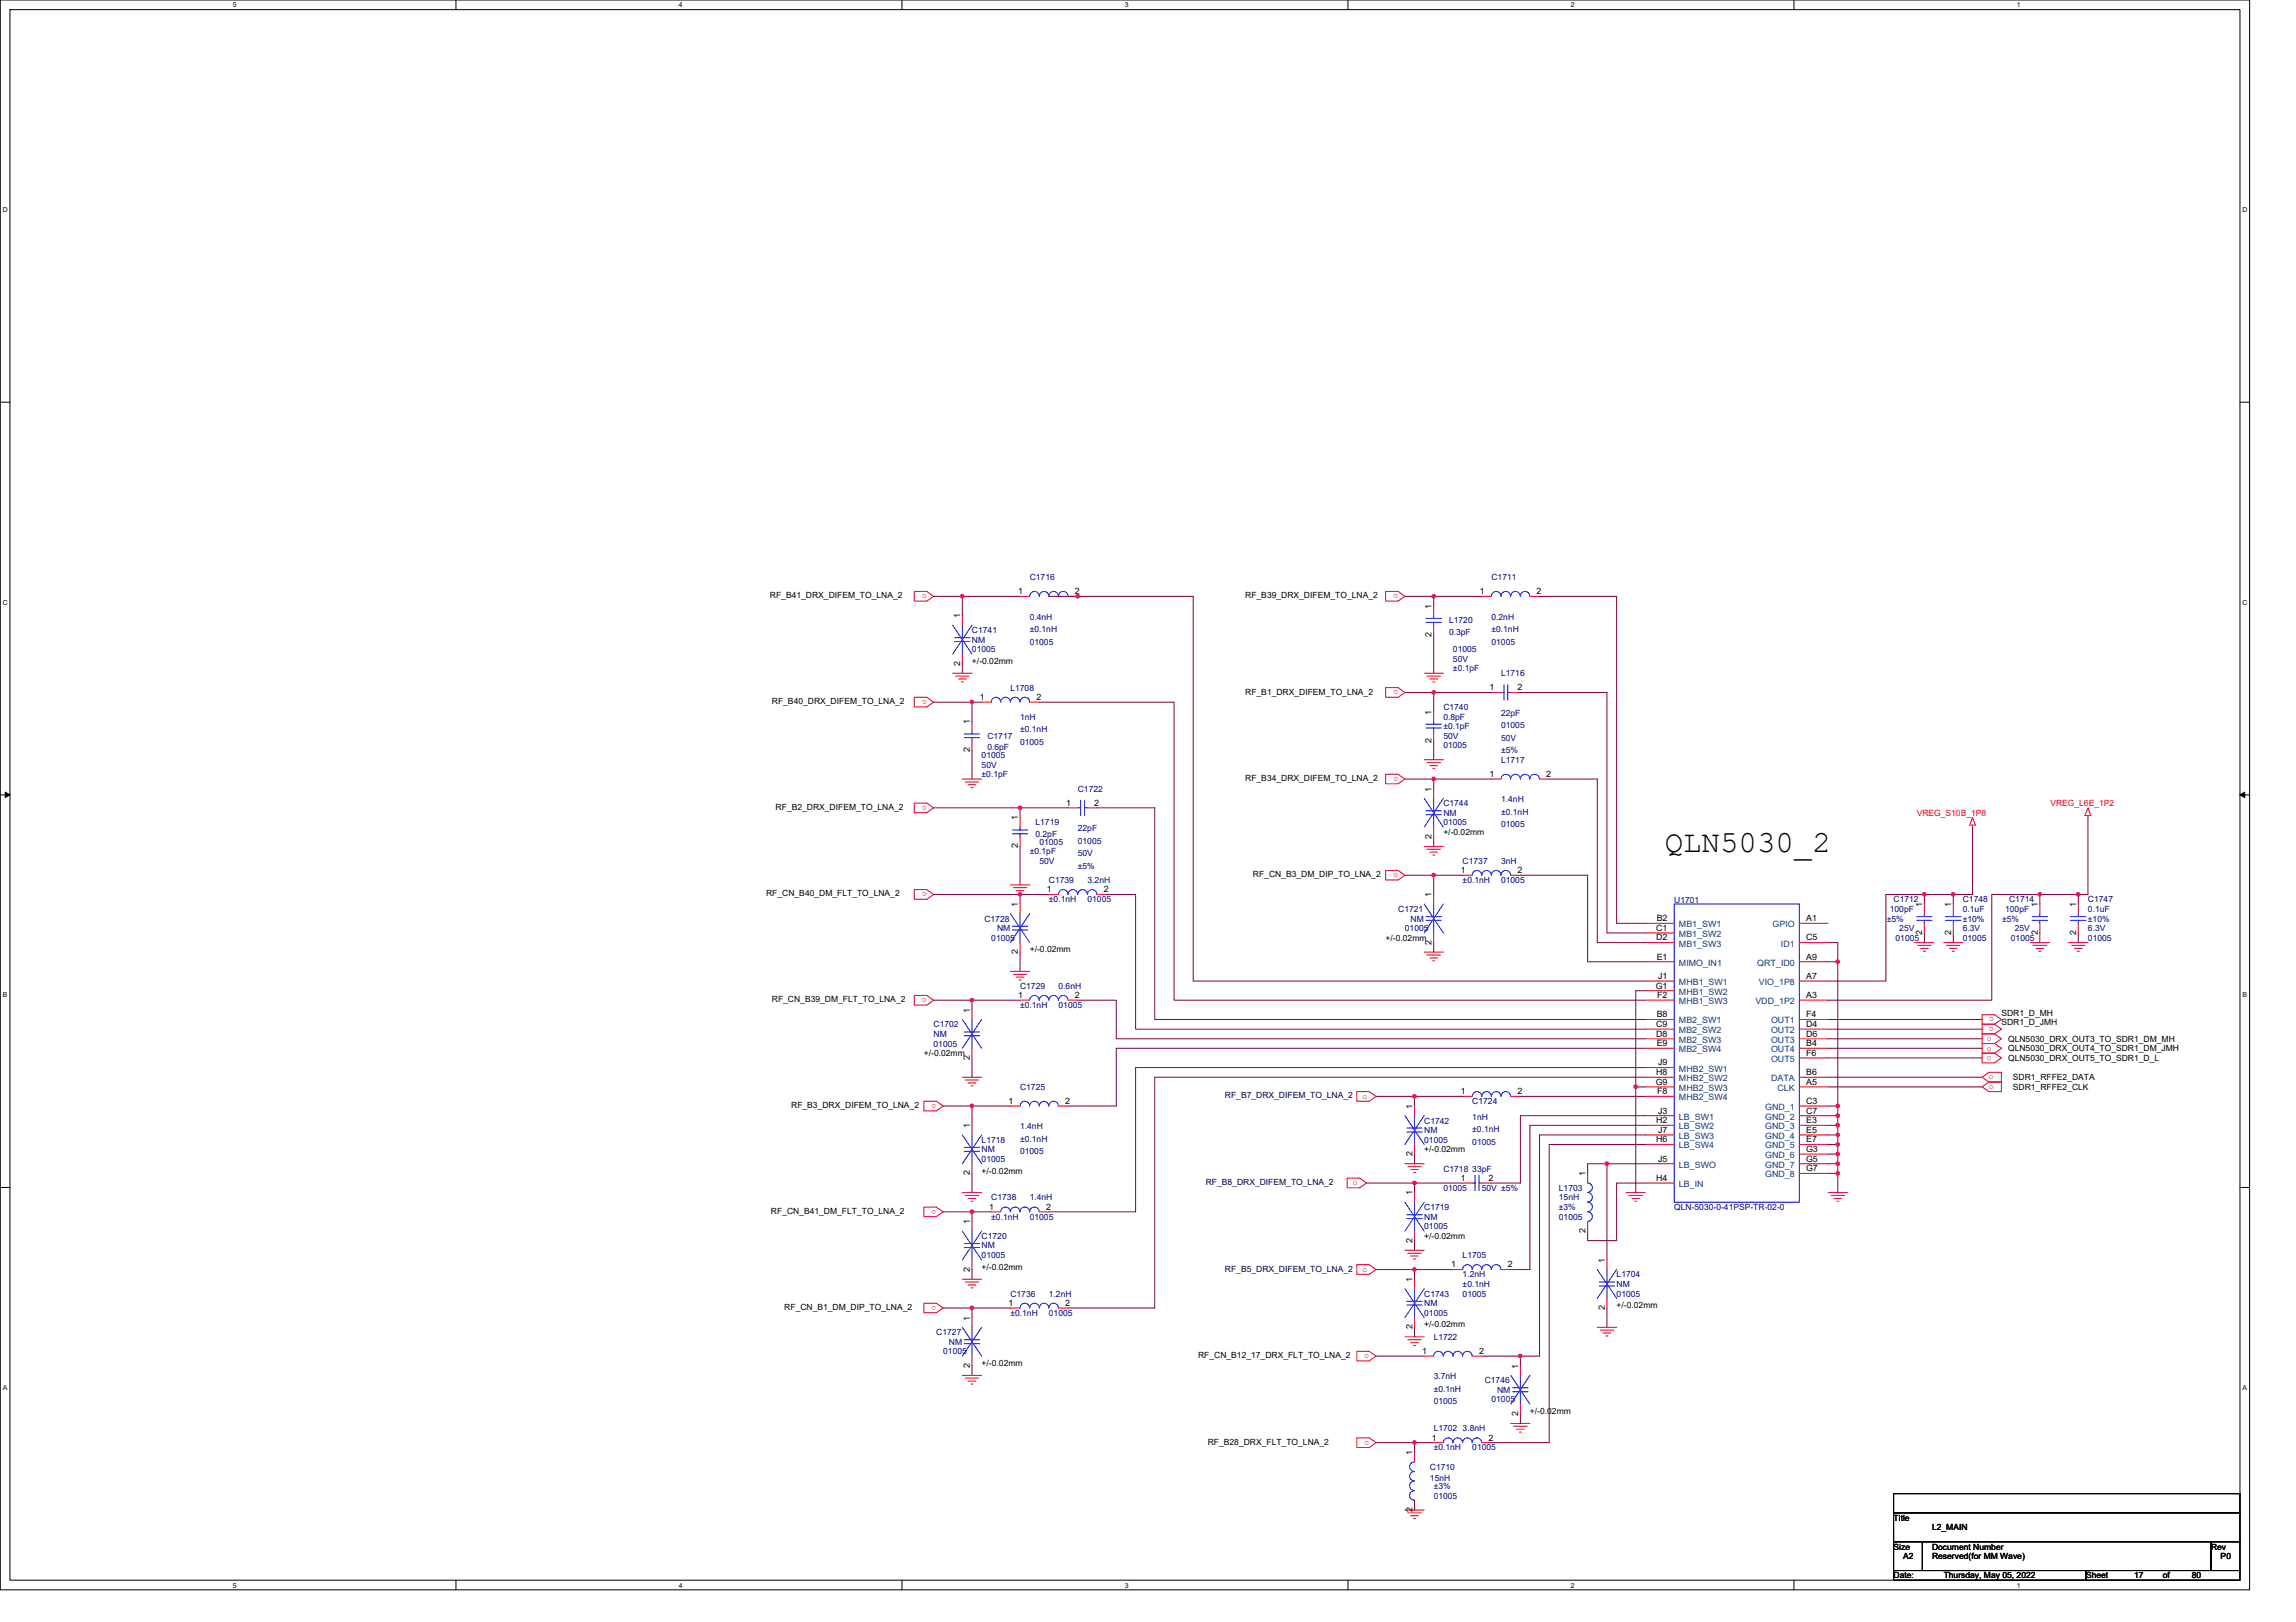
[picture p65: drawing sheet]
<svg xmlns="http://www.w3.org/2000/svg" width="297mm" height="210mm" viewBox="0 0 297 210" stroke-linecap="round" stroke-linejoin="round" font-family="sans-serif">
<defs><g id="words">
<text font-size="4" x="215.4" y="110.2">QLN5030_2</text>
<g font-size="1.1">
<text x="99.6" y="77.4">RF_B41_DRX_DIFEM_TO_LNA_2</text>
<text x="131.7" y="76.9">1</text>
<text x="139.1" y="76.9">2</text>
<text x="161.1" y="77.4">RF_B39_DRX_DIFEM_TO_LNA_2</text>
<text x="191.4" y="76.9">1</text>
<text x="198.8" y="76.9">2</text>
<text x="124.2" y="80" transform="rotate(-90 124.2 80)">1</text>
<text x="185.2" y="82.4" transform="rotate(-90 185.2 82.4)">2</text>
<text x="185.2" y="78.8" transform="rotate(-90 185.2 78.8)">1</text>
<text x="124.2" y="86.1" transform="rotate(-90 124.2 86.1)">2</text>
<text x="125.7" y="85.9">+/-0.02mm</text>
<text x="161.1" y="89.9">RF_B1_DRX_DIFEM_TO_LNA_2</text>
<text x="192.7" y="89.3">1</text>
<text x="196.3" y="89.3">2</text>
<text x="99.9" y="91.1">RF_B40_DRX_DIFEM_TO_LNA_2</text>
<text x="125.5" y="93.7" transform="rotate(-90 125.5 93.7)">1</text>
<text x="126.7" y="90.6">1</text>
<text x="134.1" y="90.6">2</text>
<text x="185.2" y="92.5" transform="rotate(-90 185.2 92.5)">1</text>
<text x="125.5" y="97.3" transform="rotate(-90 125.5 97.3)">2</text>
<text x="161.1" y="101.1">RF_B34_DRX_DIFEM_TO_LNA_2</text>
<text x="185.2" y="96.1" transform="rotate(-90 185.2 96.1)">2</text>
<text x="192.7" y="100.5">1</text>
<text x="200" y="100.5">2</text>
<text x="100.3" y="104.8">RF_B2_DRX_DIFEM_TO_LNA_2</text>
<text x="131.7" y="106.2" transform="rotate(-90 131.7 106.2)">1</text>
<text x="137.9" y="104.3">1</text>
<text x="141.6" y="104.3">2</text>
<text x="185.2" y="102.4" transform="rotate(-90 185.2 102.4)">1</text>
<text x="131.7" y="109.8" transform="rotate(-90 131.7 109.8)">2</text>
<text x="162.1" y="113.5">RF_CN_B3_DM_DIP_TO_LNA_2</text>
<text x="185.2" y="108.5" transform="rotate(-90 185.2 108.5)">2</text>
<text x="186.7" y="108.1">+/-0.02mm</text>
<text x="189" y="113">1</text>
<text x="196.3" y="113">2</text>
<text x="99.1" y="116">RF_CN_B40_DM_FLT_TO_LNA_2</text>
<text x="131.7" y="117.4" transform="rotate(-90 131.7 117.4)">1</text>
<text x="135.4" y="115.5">1</text>
<text x="142.8" y="115.5">2</text>
<text x="185.2" y="116.1" transform="rotate(-90 185.2 116.1)">1</text>
<text x="214.3" y="119.2">B2</text>
<text x="233.7" y="119.2">A1</text>
<text x="248.7" y="117.4" transform="rotate(-90 248.7 117.4)">1</text>
<text x="252.4" y="117.4" transform="rotate(-90 252.4 117.4)">1</text>
<text x="263.6" y="117.4" transform="rotate(-90 263.6 117.4)">1</text>
<text x="268.6" y="117.4" transform="rotate(-90 268.6 117.4)">1</text>
<text x="131.7" y="123.5" transform="rotate(-90 131.7 123.5)">2</text>
<text x="133.2" y="123.2">+/-0.02mm</text>
<text x="179.3" y="121.8">+/-0.02mm</text>
<text x="185.2" y="122.2" transform="rotate(-90 185.2 122.2)">2</text>
<text x="214.3" y="120.5">C1</text>
<text x="214.3" y="121.7">D2</text>
<text x="214.3" y="124.2">E1</text>
<text x="233.7" y="121.7">C5</text>
<text x="233.7" y="124.2">A9</text>
<text x="248.7" y="121" transform="rotate(-90 248.7 121)">2</text>
<text x="252.4" y="121" transform="rotate(-90 252.4 121)">2</text>
<text x="263.6" y="121" transform="rotate(-90 263.6 121)">2</text>
<text x="268.6" y="121" transform="rotate(-90 268.6 121)">2</text>
<text x="99.9" y="129.7">RF_CN_B39_DM_FLT_TO_LNA_2</text>
<text x="125.5" y="131.1" transform="rotate(-90 125.5 131.1)">1</text>
<text x="131.7" y="129.2">1</text>
<text x="139.1" y="129.2">2</text>
<text x="214.2" y="127.9">G1</text>
<text x="214.3" y="131.7">B8</text>
<text x="214.4" y="129.2">F2</text>
<text x="214.5" y="126.7">J1</text>
<text x="233.7" y="131.7">F4</text>
<text x="233.7" y="129.2">A3</text>
<text x="233.7" y="126.7">A7</text>
<text x="258.9" y="131.4">SDR1_D_MH</text>
<text x="119.5" y="136.7">+/-0.02mm</text>
<text x="125.5" y="137.2" transform="rotate(-90 125.5 137.2)">2</text>
<text x="214.3" y="132.9">C9</text>
<text x="214.3" y="134.2">D8</text>
<text x="214.3" y="135.4">E9</text>
<text x="214.5" y="137.9">J9</text>
<text x="233.7" y="132.9">D4</text>
<text x="233.7" y="134.2">D6</text>
<text x="233.7" y="135.4">B4</text>
<text x="233.7" y="136.6">F6</text>
<text x="258.9" y="132.7">SDR1_D_JMH</text>
<text x="259.8" y="134.8">QLN5030_DRX_OUT3_TO_SDR1_DM_MH</text>
<text x="259.8" y="136.1">QLN5030_DRX_OUT4_TO_SDR1_DM_JMH</text>
<text x="259.8" y="137.3">QLN5030_DRX_OUT5_TO_SDR1_D_L</text>
<text x="102.4" y="143.4">RF_B3_DRX_DIFEM_TO_LNA_2</text>
<text x="130.5" y="142.9">1</text>
<text x="137.8" y="142.9">2</text>
<text x="182.7" y="143.5" transform="rotate(-90 182.7 143.5)">1</text>
<text x="189" y="141.6">1</text>
<text x="196.3" y="141.6">2</text>
<text x="214.2" y="140.4">G9</text>
<text x="214.3" y="139.1">H8</text>
<text x="214.4" y="141.6">F8</text>
<text x="233.7" y="140.4">A5</text>
<text x="233.7" y="139.1">B6</text>
<text x="233.7" y="142.9">C3</text>
<text x="260.4" y="139.8">SDR1_RFFE2_DATA</text>
<text x="260.4" y="141">SDR1_RFFE2_CLK</text>
<text x="125.5" y="146" transform="rotate(-90 125.5 146)">1</text>
<text x="182.7" y="149.6" transform="rotate(-90 182.7 149.6)">2</text>
<text x="184.3" y="149.1">+/-0.02mm</text>
<text x="214.3" y="145.4">H2</text>
<text x="214.3" y="147.8">H6</text>
<text x="214.5" y="144.1">J3</text>
<text x="214.5" y="146.6">J7</text>
<text x="233.7" y="144.1">C7</text>
<text x="233.7" y="145.4">E3</text>
<text x="233.7" y="146.6">E5</text>
<text x="233.7" y="147.8">E7</text>
<text x="233.7" y="149.1">G3</text>
<text x="125.5" y="152.1" transform="rotate(-90 125.5 152.1)">2</text>
<text x="127" y="151.9">+/-0.02mm</text>
<text x="182.7" y="154.7" transform="rotate(-90 182.7 154.7)">1</text>
<text x="189" y="152.8">1</text>
<text x="192.6" y="152.8">2</text>
<text x="205.1" y="152.2" transform="rotate(-90 205.1 152.2)">1</text>
<text x="214.3" y="152.8">H4</text>
<text x="214.5" y="150.3">J5</text>
<text x="233.7" y="150.3">G5</text>
<text x="233.7" y="151.6">G7</text>
<text x="99.7" y="157.1">RF_CN_B41_DM_FLT_TO_LNA_2</text>
<text x="125.5" y="158.5" transform="rotate(-90 125.5 158.5)">1</text>
<text x="128" y="156.5">1</text>
<text x="135.3" y="156.5">2</text>
<text x="182.7" y="160.8" transform="rotate(-90 182.7 160.8)">2</text>
<text x="184.3" y="160.3">+/-0.02mm</text>
<text x="205.1" y="159.6" transform="rotate(-90 205.1 159.6)">2</text>
<text x="125.5" y="164.5" transform="rotate(-90 125.5 164.5)">2</text>
<text x="127" y="164.3">+/-0.02mm</text>
<text x="182.7" y="165.9" transform="rotate(-90 182.7 165.9)">1</text>
<text x="187.7" y="164">1</text>
<text x="195.1" y="164">2</text>
<text x="207.6" y="163.4" transform="rotate(-90 207.6 163.4)">1</text>
<text x="101.5" y="169.5">RF_CN_B1_DM_DIP_TO_LNA_2</text>
<text x="125.5" y="170.9" transform="rotate(-90 125.5 170.9)">1</text>
<text x="130.5" y="169">1</text>
<text x="137.8" y="169">2</text>
<text x="182.7" y="172" transform="rotate(-90 182.7 172)">2</text>
<text x="184.3" y="171.8">+/-0.02mm</text>
<text x="207.6" y="169.5" transform="rotate(-90 207.6 169.5)">2</text>
<text x="209.1" y="169.3">+/-0.02mm</text>
<text x="125.5" y="177" transform="rotate(-90 125.5 177)">2</text>
<text x="127" y="176.8">+/-0.02mm</text>
<text x="155" y="175.8">RF_CN_B12_17_DRX_FLT_TO_LNA_2</text>
<text x="184" y="175.2">1</text>
<text x="191.3" y="175.2">2</text>
<text x="196.4" y="177.1" transform="rotate(-90 196.4 177.1)">1</text>
<text x="196.4" y="183.2" transform="rotate(-90 196.4 183.2)">2</text>
<text x="197.9" y="183">+/-0.02mm</text>
<text x="156.2" y="187">RF_B28_DRX_FLT_TO_LNA_2</text>
<text x="182.7" y="188.3" transform="rotate(-90 182.7 188.3)">1</text>
<text x="185.2" y="186.4">1</text>
<text x="192.6" y="186.4">2</text>
<text x="182.7" y="195.7" transform="rotate(-90 182.7 195.7)">2</text>
<text x="245" y="196.8">Title</text>
<text x="245" y="200.5">Size</text>
<text x="246.2" y="201.8">A2</text>
<text x="250" y="200.5">Document Number</text>
<text x="250" y="201.8">Reserved(for MM Wave)</text>
<text x="250" y="198">L2_MAIN</text>
<text x="286" y="200.5">Rev</text>
<text x="287.3" y="201.8">P0</text>
<text x="245" y="204.3">Date:</text>
<text x="251.5" y="204.3">Thursday, May 05, 2022</text>
<text x="269.9" y="204.3">Sheet</text>
<text x="276.1" y="204.3">17</text>
<text x="279.8" y="204.3">of</text>
<text x="283.6" y="204.3">80</text>
</g>
<g font-size="1.1" fill="#f00">
<text x="119.9" y="76.9" transform="rotate(180 119.9 76.9)">o</text>
<text x="180.9" y="76.9" transform="rotate(180 180.9 76.9)">o</text>
<text x="180.9" y="89.3" transform="rotate(180 180.9 89.3)">o</text>
<text x="119.9" y="90.6" transform="rotate(180 119.9 90.6)">o</text>
<text x="180.9" y="100.5" transform="rotate(180 180.9 100.5)">o</text>
<text x="119.9" y="104.3" transform="rotate(180 119.9 104.3)">o</text>
<text x="248" y="105.6">VREG_S10B_1P8</text>
<text x="265.3" y="104.3">VREG_L6E_1P2</text>
<text x="180.9" y="113" transform="rotate(180 180.9 113)">o</text>
<text x="119.9" y="115.5" transform="rotate(180 119.9 115.5)">o</text>
<text x="119.9" y="129.2" transform="rotate(180 119.9 129.2)">o</text>
<text x="257.9" y="131.6" transform="rotate(180 257.9 131.6)">o</text>
<text x="257" y="134.7">o</text>
<text x="257" y="136">o</text>
<text x="257" y="137.2">o</text>
<text x="257.9" y="132.9" transform="rotate(180 257.9 132.9)">o</text>
<text x="121.1" y="142.9" transform="rotate(180 121.1 142.9)">o</text>
<text x="176.3" y="142.2">o</text>
<text x="257.3" y="139.7">o</text>
<text x="257.3" y="140.9">o</text>
<text x="175" y="153.4">o</text>
<text x="121.1" y="156.5" transform="rotate(180 121.1 156.5)">o</text>
<text x="176.3" y="164.6">o</text>
<text x="121.1" y="169" transform="rotate(180 121.1 169)">o</text>
<text x="177.1" y="175.2" transform="rotate(180 177.1 175.2)">o</text>
<text x="177.1" y="186.4" transform="rotate(180 177.1 186.4)">o</text>
</g>
<g font-size="1.1" fill="#000080">
<text x="133.2" y="75.1">C1716</text>
<text x="193" y="75.1">C1711</text>
<text x="125.7" y="81.9">C1741</text>
<text x="125.7" y="83.2">NM</text>
<text x="133.2" y="80.2">0.4nH</text>
<text x="133.2" y="81.8">±0.1nH</text>
<text x="133.2" y="83.4">01005</text>
<text x="187.5" y="80.7">L1720</text>
<text x="187.5" y="82.2">0.3pF</text>
<text x="193" y="80.2">0.2nH</text>
<text x="193" y="81.8">±0.1nH</text>
<text x="193" y="83.4">01005</text>
<text x="125.7" y="84.4">01005</text>
<text x="130.7" y="89.4">L1708</text>
<text x="188" y="84.4">01005</text>
<text x="188" y="85.7">50V</text>
<text x="188" y="86.9">±0.1pF</text>
<text x="194.2" y="87.5">L1716</text>
<text x="127.7" y="95.6">C1717</text>
<text x="132" y="93.1">1nH</text>
<text x="132" y="94.7">±0.1nH</text>
<text x="186.7" y="91.9">C1740</text>
<text x="186.7" y="93.1">0.8pF</text>
<text x="186.7" y="95.6">50V</text>
<text x="186.7" y="94.4">±0.1pF</text>
<text x="194.2" y="92.6">22pF</text>
<text x="194.2" y="94.2">01005</text>
<text x="194.2" y="95.9">50V</text>
<text x="127" y="98.1">01005</text>
<text x="127" y="99.3">50V</text>
<text x="127" y="100.6">±0.1pF</text>
<text x="127.7" y="97.1">0.6pF</text>
<text x="132" y="96.4">01005</text>
<text x="186.7" y="96.9">01005</text>
<text x="194.2" y="97.5">±5%</text>
<text x="194.2" y="98.7">L1717</text>
<text x="134" y="106.8">L1719</text>
<text x="139.4" y="102.4">C1722</text>
<text x="139.4" y="107.5">22pF</text>
<text x="186.7" y="104.3">C1744</text>
<text x="186.7" y="105.6">NM</text>
<text x="186.7" y="106.8">01005</text>
<text x="194.2" y="103.8">1.4nH</text>
<text x="194.2" y="105.5">±0.1nH</text>
<text x="194.2" y="107.1">01005</text>
<text x="133.2" y="110.6">±0.1pF</text>
<text x="134" y="108.3">0.2pF</text>
<text x="134.5" y="109.3">01005</text>
<text x="134.5" y="111.8">50V</text>
<text x="139.4" y="109.2">01005</text>
<text x="139.4" y="110.8">50V</text>
<text x="139.4" y="112.4">±5%</text>
<text x="189.2" y="111.8">C1737</text>
<text x="194.2" y="111.8">3nH</text>
<text x="127.4" y="119.3">C1728</text>
<text x="135.7" y="114.3">C1739</text>
<text x="135.7" y="116.8">±0.1nH</text>
<text x="140.7" y="116.8">01005</text>
<text x="140.7" y="114.3">3.2nH</text>
<text x="180.9" y="118">C1721</text>
<text x="182.5" y="119.3">NM</text>
<text x="189.2" y="114.3">±0.1nH</text>
<text x="194.2" y="114.3">01005</text>
<text x="216.6" y="116.9">U1701</text>
<text x="244.1" y="119.3">±5%</text>
<text x="244.5" y="118">100pF</text>
<text x="245" y="116.8">C1712</text>
<text x="253.9" y="116.8">C1748</text>
<text x="253.9" y="118">0.1uF</text>
<text x="253.9" y="119.3">±10%</text>
<text x="259" y="119.3">±5%</text>
<text x="259.4" y="118">100pF</text>
<text x="259.9" y="116.8">C1714</text>
<text x="270.1" y="116.8">C1747</text>
<text x="270.1" y="118">0.1uF</text>
<text x="270.1" y="119.3">±10%</text>
<text x="128.2" y="121.8">01005</text>
<text x="129" y="120.5">NM</text>
<text x="181.8" y="120.5">01005</text>
<text x="245.2" y="121.8">01005</text>
<text x="245.7" y="120.5">25V</text>
<text x="253.9" y="121.8">01005</text>
<text x="253.9" y="120.5">6.3V</text>
<text x="260.2" y="121.8">01005</text>
<text x="260.7" y="120.5">25V</text>
<text x="270.1" y="121.8">01005</text>
<text x="270.1" y="120.5">6.3V</text>
<text x="132" y="128">C1729</text>
<text x="132" y="130.5">±0.1nH</text>
<text x="136.9" y="128">0.6nH</text>
<text x="136.9" y="130.5">01005</text>
<text x="120.8" y="132.9">C1702</text>
<text x="120.8" y="134.2">NM</text>
<text x="120.8" y="135.4">01005</text>
<text x="132" y="141">C1725</text>
<text x="190.5" y="142.9">C1724</text>
<text x="127" y="147.9">L1718</text>
<text x="127" y="149.1">NM</text>
<text x="132" y="146.1">1.4nH</text>
<text x="132" y="147.8">±0.1nH</text>
<text x="132" y="149.4">01005</text>
<text x="184.3" y="145.4">C1742</text>
<text x="184.3" y="146.6">NM</text>
<text x="184.3" y="147.9">01005</text>
<text x="190.5" y="144.9">1nH</text>
<text x="190.5" y="146.5">±0.1nH</text>
<text x="190.5" y="148.1">01005</text>
<text x="127" y="150.4">01005</text>
<text x="128.2" y="155.3">C1738</text>
<text x="133.2" y="155.3">1.4nH</text>
<text x="186.7" y="151.6">C1718 33pF</text>
<text x="186.7" y="154.1">01005</text>
<text x="191.7" y="154.1">50V ±5%</text>
<text x="201.7" y="154.1">L1703</text>
<text x="201.7" y="155.3">15nH</text>
<text x="127" y="160.3">C1720</text>
<text x="127" y="161.6">NM</text>
<text x="128.2" y="157.8">±0.1nH</text>
<text x="133.2" y="157.8">01005</text>
<text x="184.3" y="156.6">C1719</text>
<text x="184.3" y="157.8">NM</text>
<text x="184.3" y="159.1">01005</text>
<text x="201.7" y="156.6">±3%</text>
<text x="201.7" y="157.8">01005</text>
<text x="216.6" y="156.6">QLN-5030-0-41PSP-TR-02-0</text>
<text x="127" y="162.8">01005</text>
<text x="130.7" y="167.8">C1736</text>
<text x="135.7" y="167.8">1.2nH</text>
<text x="184.3" y="167.8">C1743</text>
<text x="189.2" y="162.8">L1705</text>
<text x="189.2" y="165.3">1.2nH</text>
<text x="189.2" y="166.6">±0.1nH</text>
<text x="189.2" y="167.8">01005</text>
<text x="209.1" y="165.3">L1704</text>
<text x="209.1" y="166.6">NM</text>
<text x="209.1" y="167.8">01005</text>
<text x="121.1" y="172.8">C1727</text>
<text x="130.7" y="170.3">±0.1nH</text>
<text x="135.7" y="170.3">01005</text>
<text x="184.3" y="169">NM</text>
<text x="184.3" y="170.3">01005</text>
<text x="185.5" y="173.4">L1722</text>
<text x="122" y="175.3">01005</text>
<text x="122.8" y="174">NM</text>
<text x="185.5" y="178.5">3.7nH</text>
<text x="192.1" y="179">C1746</text>
<text x="185.5" y="180.1">±0.1nH</text>
<text x="185.5" y="181.7">01005</text>
<text x="185.5" y="185.2">L1702 3.8nH</text>
<text x="193" y="181.5">01005</text>
<text x="193.7" y="180.2">NM</text>
<text x="185" y="190.2">C1710</text>
<text x="185" y="191.7">15nH</text>
<text x="185.5" y="187.7">±0.1nH</text>
<text x="190.5" y="187.7">01005</text>
<text x="185.5" y="192.7">±3%</text>
<text x="185.5" y="193.9">01005</text>
</g>
<g font-size="1.1" fill="#004080">
<text x="217.2" y="120">MB1_SW1</text>
<text x="229.3" y="120">GPIO</text>
<text x="217.2" y="121.2">MB1_SW2</text>
<text x="217.2" y="122.5">MB1_SW3</text>
<text x="217.2" y="125">MIMO_IN1</text>
<text x="227.3" y="125">QRT_ID0</text>
<text x="230.4" y="122.5">ID1</text>
<text x="217.2" y="127.5">MHB1_SW1</text>
<text x="217.2" y="128.7">MHB1_SW2</text>
<text x="217.2" y="129.9">MHB1_SW3</text>
<text x="227.1" y="129.9">VDD_1P2</text>
<text x="227.5" y="127.5">VIO_1P8</text>
<text x="217.2" y="132.4">MB2_SW1</text>
<text x="217.2" y="133.7">MB2_SW2</text>
<text x="217.2" y="134.9">MB2_SW3</text>
<text x="217.2" y="136.2">MB2_SW4</text>
<text x="229.1" y="132.4">OUT1</text>
<text x="229.1" y="133.7">OUT2</text>
<text x="229.1" y="134.9">OUT3</text>
<text x="229.1" y="136.2">OUT4</text>
<text x="229.1" y="137.4">OUT5</text>
<text x="217.2" y="138.7">MHB2_SW1</text>
<text x="217.2" y="139.9">MHB2_SW2</text>
<text x="217.2" y="141.2">MHB2_SW3</text>
<text x="217.2" y="142.4">MHB2_SW4</text>
<text x="228.4" y="143.6">GND_1</text>
<text x="229.1" y="139.9">DATA</text>
<text x="230" y="141.2">CLK</text>
<text x="217.2" y="144.9">LB_SW1</text>
<text x="217.2" y="146.1">LB_SW2</text>
<text x="217.2" y="147.4">LB_SW3</text>
<text x="217.2" y="148.6">LB_SW4</text>
<text x="228.4" y="144.9">GND_2</text>
<text x="228.4" y="146.1">GND_3</text>
<text x="228.4" y="147.4">GND_4</text>
<text x="228.4" y="148.6">GND_5</text>
<text x="228.4" y="149.9">GND_6</text>
<text x="217.2" y="153.6">LB_IN</text>
<text x="217.2" y="151.1">LB_SWO</text>
<text x="228.4" y="151.1">GND_7</text>
<text x="228.4" y="152.4">GND_8</text>
</g>
<g font-size="1.1" fill="#000040">
<text x="158.5" y="142.2">RF_B7_DRX_DIFEM_TO_LNA_2</text>
<text x="156" y="153.4">RF_B8_DRX_DIFEM_TO_LNA_2</text>
<text x="158.5" y="164.6">RF_B5_DRX_DIFEM_TO_LNA_2</text>
</g>
<g font-size=".9">
<text x="30.1" y="1">5</text>
<text x="87.8" y="1">4</text>
<text x="145.5" y="1">3</text>
<text x="203.2" y="1">2</text>
<text x="260.9" y="1">1</text>
<text x=".4" y="27.5">D</text>
<text x="290.1" y="27.5">D</text>
<text x=".4" y="78.3">C</text>
<text x="290.1" y="78.3">C</text>
<text x=".4" y="129.1">B</text>
<text x="290.1" y="129.1">B</text>
<text x=".4" y="179.9">A</text>
<text x="290.1" y="179.9">A</text>
<text x="30.1" y="205.4">5</text>
<text x="87.8" y="205.4">4</text>
<text x="145.5" y="205.4">3</text>
<text x="203.2" y="205.4">2</text>
<text x="260.9" y="205.4">1</text>
</g>
</g></defs>
<path d="M0 0h291v205.7h-291zM1.3 1.2h288.5v203.3h-288.5z" fill="none" stroke="#000" stroke-width=".13"/>
<g fill="#fff">
<path d="M30.1 .1h.5v1h-.5z"/>
<path d="M30.1 204.6h.5v1h-.5z"/>
</g>
<path d="M59 0v1.2M59 204.5v1.2" fill="none" stroke="#000" stroke-width=".13"/>
<g fill="#fff">
<path d="M87.8 .1h.5v1h-.5z"/>
<path d="M87.8 204.6h.5v1h-.5z"/>
</g>
<path d="M116.7 0v1.2M116.7 204.5v1.2" fill="none" stroke="#000" stroke-width=".13"/>
<g fill="#fff">
<path d="M145.5 .1h.5v1h-.5z"/>
<path d="M145.5 204.6h.5v1h-.5z"/>
</g>
<path d="M174.4 0v1.2M174.4 204.5v1.2" fill="none" stroke="#000" stroke-width=".13"/>
<g fill="#fff">
<path d="M203.2 .1h.5v1h-.5z"/>
<path d="M203.2 204.6h.5v1h-.5z"/>
</g>
<path d="M232.1 0v1.2M232.1 204.5v1.2" fill="none" stroke="#000" stroke-width=".13"/>
<g fill="#fff">
<path d="M260.9 .1h.5v1h-.5z"/>
<path d="M260.9 204.6h.5v1h-.5z"/>
<path d="M.4 26.6h.6v1h-.6z"/>
<path d="M290.1 26.6h.6v1h-.6z"/>
<path d="M.4 77.4h.6v1h-.6z"/>
<path d="M290.1 77.4h.6v1h-.6z"/>
</g>
<path d="M0 52h1.3M289.8 52h1.2" fill="none" stroke="#000" stroke-width=".13"/>
<g fill="#fff">
<path d="M.4 128.3h.5v1h-.5z"/>
<path d="M290.1 128.3h.6v1h-.6z"/>
</g>
<path d="M0 102.9h1.3M.7 102.5l.6 .4-.6 .3zM289.8 102.9h1.2M289.8 102.9l.6-.4v.7z" fill="none" stroke="#000" stroke-width=".13"/>
<path d="M.7 102.5l.6 .4-.6 .3zM289.8 102.9l.6-.4v.7z" fill="#000"/>
<g fill="#fff">
<path d="M.4 179.1h.5v1h-.5z"/>
<path d="M290.1 179.1h.6v1h-.6z"/>
</g>
<path d="M0 153.7h1.3M289.8 153.7h1.2M245 193.3h44.8v2.5h-44.8zM245 195.8h44.8v3.7h-44.8zM245 199.5h3.7v3.7h-3.7zM248.7 199.5h37.3v3.7h-37.3zM286 199.5h3.8v3.7h-3.8zM245 203.2h24.9v1.3h-24.9zM269.9 203.2h19.9v1.3h-19.9z" fill="none" stroke="#000" stroke-width=".13"/>
<g fill="none" stroke="#f00" stroke-width=".13">
<path d="M118.3 76.5h1.6l.9 .7-.9 .6h-1.6zM124.5 79.7v1.2M132 77.2h1.2M138.2 77.2h1.2M179.3 76.5h1.6l.9 .7-.9 .6h-1.6zM185.5 78.4v1.3M191.7 77.2h1.3M197.9 77.2h1.3M118.3 90.2h1.6l.9 .7-.9 .6h-1.6zM123.3 87.1h2.4M123.6 87.5h1.8M124 87.9h1"/>
<path d="M124.4 88.2h.2M124.5 84.6v1.3M125.7 93.3v1.3M125.7 95.8v1.3M127 90.9h1.2M133.2 90.9h1.3M179.3 89h1.6l.9 .6-.9 .6h-1.6zM184.3 98.3h2.4M184.3 87.1h2.4M184.6 98.7h1.8M184.6 87.5h1.8M185 99.1h1"/>
<path d="M185 87.9h1M185.4 99.4h.2M185.4 88.2h.2M185.5 80.9v1.2M185.5 92.1v1.2M185.5 94.6v1.2M193 89.6h1.2M195.4 89.6h1.3M118.3 103.9h1.6l.9 .6-.9 .7h-1.6zM118.3 115.1h1.6l.9 .7-.9 .6h-1.6zM124.5 100.8h2.5M124.9 101.2h1.7"/>
<path d="M125.2 101.6h1.1M125.6 101.9h.3M130.7 114.5h2.5M131.1 114.9h1.7M131.5 115.3h1M131.8 115.6h.3M132 117v1.2M132 105.8v1.2M132 108.3v1.2M135.7 115.8h1.2M138.2 104.5h1.2M140.7 104.5h1.2"/>
<path d="M141.9 115.8h1.3M179.3 100.2h1.6l.9 .6-.9 .6h-1.6zM179.3 112.6h1.6l.9 .7-.9 .6h-1.6zM184.3 109.5h2.4M184.6 109.9h1.8M185 110.3h1M185.4 110.7h.2M185.5 102.1v1.2M185.5 107v1.3M185.5 115.8v1.2M189.2 113.3h1.3M193 100.8h1.2"/>
<path d="M195.4 113.3h1.3M199.2 100.8h1.2M212.9 119.5h3.7M232.8 119.5h3.7M249 117v1.2M249 119.5v1.2M252.7 117v1.2M252.7 119.5v1.2M255.2 106.8v.2M255.2 105.8l.4 1h-.8zM263.9 117v1.2M263.9 119.5v1.2"/>
<path d="M268.9 117v1.2M268.9 119.5v1.2M270.1 104.5l.4 1h-.8zM270.1 105.5v.3M118.3 128.8h1.6l.9 .6-.9 .7h-1.6zM124.5 139.4h2.5M124.9 139.8h1.7M125.7 130.7v1.2M125.7 135.7v1.2M130.7 125.7h2.5M131.1 126.1h1.7M131.5 126.4h1"/>
<path d="M131.8 126.8h.3M132 122v1.2M132 129.4h1.2M138.2 129.4h1.2M184.3 123.2h2.4M184.6 123.6h1.8M185 124h1M185.4 124.3h.2M185.5 120.7v1.3M212.9 120.7h3.7M212.9 122h3.7M212.9 127h3.7"/>
<path d="M212.9 128.2h3.7M212.9 129.4h3.7M212.9 131.9h3.7M212.9 133.2h3.7M212.9 134.4h3.7M212.9 135.7h3.7M212.9 138.2h3.7M212.9 139.4h3.7M212.9 124.5h3.7M232.8 131.9h3.7M232.8 133.2h3.7M232.8 134.4h3.7"/>
<path d="M232.8 135.7h3.7M232.8 136.9h3.7M232.8 139.4h3.7M232.8 124.5h3.7M232.8 122h3.7M232.8 127h3.7M232.8 129.4h3.7M247.7 122h2.5M248.1 122.3h1.7M248.5 122.7h1M248.8 123.1h.3M251.5 122h2.4"/>
<path d="M251.8 122.3h1.8M252.2 122.7h1M252.6 123.1h.2M256.4 131.3h1.6l.9 .6-.9 .6h-1.6zM256.4 136.3h1.6l.9 .6-.9 .6h-1.6zM256.4 139.4l.9-.6h1.6v1.2h-1.6zM258 132.5h-1.6v1.3h1.6M258 133.8h-1.6v1.2h1.6M258 135h-1.6v1.3h1.6M258 132.5l.9 .7-.9 .6M258 133.8l.9 .6-.9 .6M258 135l.9 .7-.9 .6"/>
<path d="M262.7 122h2.5M263 122.3h1.8M263.4 122.7h1M263.8 123.1h.2M267.6 122h2.5M268 122.3h1.7M268.4 122.7h1M268.7 123.1h.3M119.5 142.5h1.6l.9 .6-.9 .7h-1.6zM119.5 156.2h1.6l.9 .6-.9 .6h-1.6zM124.5 154.3h2.5M124.9 154.7h1.7"/>
<path d="M125.2 140.1h1.1M125.2 155.1h1.1M125.6 140.5h.3M125.6 155.4h.3M125.7 158.1v1.2M125.7 145.6v1.3M125.7 150.6v1.2M128.2 156.8h1.3M130.7 143.1h1.3M134.5 156.8h1.2M136.9 143.1h1.3M174.3 152.5h1.6l.9 .6-.9 .6h-1.6z"/>
<path d="M175.5 141.3h1.6l.9 .6-.9 .6h-1.6zM181.8 150.6h2.5M182.1 151h1.8M182.5 151.3h1M182.9 151.7h.2M183 143.1v1.3M183 148.1v1.3M183 154.3v1.3M183 159.3v1.2M189.2 153.1h1.3M189.2 141.9h1.3M191.7 153.1h1.3"/>
<path d="M195.4 141.9h1.3M205.4 151.8v1.3M205.4 158.1v1.2M210.4 154.3h2.5M210.8 154.7h1.7M211.1 155.1h1M211.5 155.4h.2M212.9 144.4h3.7M212.9 145.6h3.7M212.9 146.9h3.7M212.9 148.1h3.7M212.9 153.1h3.7"/>
<path d="M212.9 150.6h3.7M212.9 140.7h3.7M212.9 141.9h3.7M232.8 140.7h3.7M232.8 143.1h3.7M232.8 144.4h3.7M232.8 145.6h3.7M232.8 146.9h3.7M232.8 148.1h3.7M232.8 149.4h3.7M232.8 150.6h3.7M232.8 151.8h3.7"/>
<path d="M236.5 154.3h2.5M236.9 154.7h1.7M237.3 155.1h1M237.6 155.4h.3M256.4 140.7l.9-.7h1.6v1.3h-1.6zM119.5 168.7h1.6l.9 .6-.9 .6h-1.6zM124.5 178h2.5M124.5 165.5h2.5M124.9 178.4h1.7M124.9 165.9h1.7M125.2 178.7h1.1M125.2 166.3h1.1"/>
<path d="M125.6 179.1h.3M125.6 166.7h.3M125.7 170.5v1.3M125.7 175.5v1.2M125.7 163v1.3M130.7 169.3h1.3M136.9 169.3h1.3M175.5 174.9h1.6l.9 .6-.9 .6h-1.6zM175.5 163.7h1.6l.9 .6-.9 .6h-1.6zM181.8 161.8h2.5M181.8 173h2.5M182.1 162.2h1.8"/>
<path d="M182.1 173.4h1.8M182.5 162.5h1M182.5 173.8h1M182.9 162.9h.2M182.9 174.1h.2M183 165.5v1.3M183 170.5v1.3M184.3 175.5h1.2M188 164.3h1.2M190.5 175.5h1.2M194.2 164.3h1.2M196.7 176.7v1.3"/>
<path d="M206.6 171.8h2.5M207 172.1h1.8M207.4 172.5h1M207.8 172.9h.2M207.9 163v1.3M207.9 168v1.3M175.5 186.1h1.6l.9 .6-.9 .6h-1.6zM181.8 195.4h2.5M182.1 195.8h1.8M182.5 196.2h1M182.9 196.5h.2M183 187.9v1.3"/>
<path d="M183 194.2v1.2M185.5 186.7h1.2M191.7 186.7h1.3M195.4 184.2h2.5M195.8 184.6h1.8M196.2 185h1M196.6 185.3h.2M196.7 181.7v1.3"/>
</g>
<g fill="none" stroke="#00f" stroke-width=".13">
<path d="M134.4 77.2a.61 .61 0 0 0-.6-.7 .61 .61 0 0 0-.6 .7M135.7 77.2a.6 .6 0 0 0-.6-.7 .6 .6 0 0 0-.6 .7M136.9 77.2a.61 .61 0 0 0-.6-.7 .61 .61 0 0 0-.6 .7M138.2 77.2a.61 .61 0 0 0-.7-.7 .61 .61 0 0 0-.6 .7M185.5 79.7v.3M194.2 77.2a.61 .61 0 0 0-.6-.7 .61 .61 0 0 0-.6 .7M195.4 77.2a.61 .61 0 0 0-.6-.7 .61 .61 0 0 0-.6 .7M196.7 77.2a.61 .61 0 0 0-.6-.7 .61 .61 0 0 0-.7 .7M197.9 77.2a.6 .6 0 0 0-.6-.7 .6 .6 0 0 0-.6 .7M123.3 80.9l2.4 3.7M123.5 82.5h2M123.5 83h2"/>
<path d="M124.5 80.9v1.6M124.5 83v1.6M124.8 95h1.9M124.8 95.5h1.9M125.7 80.9l-2.4 3.7M125.7 94.6v.4M125.7 95.5v.3M129.5 90.8a.6 .6 0 0 0-.7-.6 .6 .6 0 0 0-.6 .7M130.7 90.8a.61 .61 0 0 0-.6-.6 .61 .61 0 0 0-.6 .7M131.9 90.8a.61 .61 0 0 0-.6-.6 .61 .61 0 0 0-.6 .7M133.2 90.8a.61 .61 0 0 0-.6-.6 .61 .61 0 0 0-.6 .7M184.5 80h2"/>
<path d="M184.5 80.5h2M184.5 93.7h2M184.5 94.2h2M185.5 80.5v.4M185.5 93.3v.4M185.5 94.2v.4M194.2 89.6h.4M194.6 88.6v2M195.1 88.6v2M195.1 89.6h.3M130.7 118.2l2.5 3.8M131 107.4h2"/>
<path d="M131 107.9h2M131 119.9h2M132 118.2v1.7M132 107v.4M132 107.9v.4M133.2 118.2l-2.5 3.8M138.2 115.7a.61 .61 0 0 0-.7-.6 .61 .61 0 0 0-.6 .7M139.4 115.7a.61 .61 0 0 0-.6-.6 .61 .61 0 0 0-.6 .7M139.4 104.5h.4M139.8 103.5v2M140.3 103.5v2M140.3 104.5h.4"/>
<path d="M140.7 115.7a.61 .61 0 0 0-.7-.6 .61 .61 0 0 0-.6 .7M141.9 115.7a.6 .6 0 0 0-.6-.6 .6 .6 0 0 0-.6 .7M184.3 103.3l2.4 3.7M184.3 117l2.4 3.7M184.5 104.9h2M184.5 105.4h2M184.5 118.6h2M184.5 119.1h2M185.5 103.3v1.6M185.5 105.4v1.6M185.5 117v1.6M185.5 119.1v1.6"/>
<path d="M186.7 103.3l-2.4 3.7M186.7 117l-2.4 3.7M192.9 113.3a.62 .62 0 0 0-.6-.7 .62 .62 0 0 0-.6 .7 .6 .6 0 0 0-.6-.7 .6 .6 0 0 0-.6 .7M195.4 100.8a.61 .61 0 0 0-.6-.6 .61 .61 0 0 0-.6 .6M195.4 113.3a.62 .62 0 0 0-.6-.7 .62 .62 0 0 0-.6 .7 .61 .61 0 0 0-.6-.7 .61 .61 0 0 0-.6 .7M196.7 100.8a.61 .61 0 0 0-.6-.6 .61 .61 0 0 0-.7 .6M197.9 100.8a.6 .6 0 0 0-.6-.6 .6 .6 0 0 0-.6 .6M199.2 100.8a.61 .61 0 0 0-.7-.6 .61 .61 0 0 0-.6 .6M216.6 117h16.2v38.6h-16.2zM248 118.6h2M248 119.1h2M249 118.2v.4"/>
<path d="M249 119.1v.4M251.7 118.6h2M251.7 119.1h2M252.7 118.2v.4M252.7 119.1v.4M262.9 118.6h2M262.9 119.1h2M263.9 118.2v.4M263.9 119.1v.4M267.9 118.6h2M267.9 119.1h2M268.9 118.2v.4"/>
<path d="M268.9 119.1v.4M124.5 131.9l2.5 3.8M124.8 133.5h1.9M124.8 134h1.9M125.7 131.9v1.6M125.7 134v1.7M127 131.9l-2.5 3.8M131 120.4h2M132 120.4v1.6M134.4 129.4a.61 .61 0 0 0-.6-.6 .61 .61 0 0 0-.6 .6M135.7 129.4a.6 .6 0 0 0-.6-.6 .6 .6 0 0 0-.6 .6M136.9 129.4a.61 .61 0 0 0-.6-.6 .61 .61 0 0 0-.6 .6"/>
<path d="M138.2 129.4a.61 .61 0 0 0-.6-.6 .61 .61 0 0 0-.7 .6M124.5 159.3l2.5 3.7M124.5 146.9l2.5 3.7M124.8 148.5h1.9M124.8 149h1.9M125.7 159.3v1.6M125.7 146.9v1.6M125.7 149v1.6M127 159.3l-2.5 3.7M127 146.9l-2.5 3.7M129.5 156.8a.61 .61 0 0 1 .6-.6 .61 .61 0 0 1 .6 .6M130.7 156.8a.61 .61 0 0 1 .6-.6 .61 .61 0 0 1 .6 .6 .62 .62 0 0 1 .7-.6 .62 .62 0 0 1 .6 .6"/>
<path d="M133.2 143.1a.61 .61 0 0 0-.6-.6 .61 .61 0 0 0-.6 .6M133.2 156.8a.61 .61 0 0 1 .6-.6 .61 .61 0 0 1 .6 .6M134.4 143.1a.61 .61 0 0 0-.6-.6 .61 .61 0 0 0-.6 .6M135.7 143.1a.6 .6 0 0 0-.6-.6 .6 .6 0 0 0-.6 .6M136.9 143.1a.61 .61 0 0 0-.6-.6 .61 .61 0 0 0-.6 .6M181.8 144.4l2.5 3.7M181.8 155.6l2.5 3.7M182 146h2M182 146.5h2M182 157.2h2M182 157.7h2M183 144.4v1.6"/>
<path d="M183 146.5v1.6M183 155.6v1.6M183 157.7v1.6M184.3 144.4l-2.5 3.7M184.3 155.6l-2.5 3.7M190.5 153.1h.3M190.8 152.1v2M191.3 152.1v2M191.3 153.1h.4M192.9 141.9a.62 .62 0 0 0-.6-.6 .62 .62 0 0 0-.6 .6 .6 .6 0 0 0-.6-.6 .6 .6 0 0 0-.6 .6M195.4 141.9a.62 .62 0 0 0-.6-.6 .62 .62 0 0 0-.6 .6 .61 .61 0 0 0-.6-.6 .61 .61 0 0 0-.6 .6M205.4 153.1a.6 .6 0 0 1 .6 .6 .6 .6 0 0 1-.6 .6"/>
<path d="M205.4 154.3a.61 .61 0 0 1 .6 .6 .61 .61 0 0 1-.6 .7M205.4 155.6a.61 .61 0 0 1 .6 .6 .61 .61 0 0 1-.6 .6M205.4 156.8a.61 .61 0 0 1 .6 .6 .61 .61 0 0 1-.6 .7M124.5 171.8l2.5 3.7M124.8 173.4h1.9M124.8 173.9h1.9M124.8 160.9h1.9M124.8 161.4h1.9M125.7 171.8v1.6M125.7 173.9v1.6M125.7 161.4v1.6M127 171.8l-2.5 3.7"/>
<path d="M132 169.3a.61 .61 0 0 1 .6-.6 .61 .61 0 0 1 .6 .6M133.2 169.3a.61 .61 0 0 1 .6-.6 .61 .61 0 0 1 .6 .6M134.5 169.3a.6 .6 0 0 1 .6-.6 .6 .6 0 0 1 .6 .6M135.7 169.3a.61 .61 0 0 1 .6-.6 .61 .61 0 0 1 .6 .6M181.8 166.8l2.5 3.7M182 168.4h2M182 168.9h2M183 166.8v1.6M183 168.9v1.6M184.3 166.8l-2.5 3.7M188 175.5a.62 .62 0 0 0-.7-.6 .62 .62 0 0 0-.6 .6 .61 .61 0 0 0-.6-.6 .61 .61 0 0 0-.6 .6M189.2 175.5a.61 .61 0 0 0-.6-.6 .61 .61 0 0 0-.6 .6"/>
<path d="M190.5 175.5a.61 .61 0 0 0-.7-.6 .61 .61 0 0 0-.6 .6M190.5 164.3a.61 .61 0 0 0-.7-.6 .61 .61 0 0 0-.6 .6M191.7 164.3a.6 .6 0 0 0-.6-.6 .6 .6 0 0 0-.6 .6M192.9 164.3a.61 .61 0 0 0-.6-.6 .61 .61 0 0 0-.6 .6M194.2 164.3a.61 .61 0 0 0-.6-.6 .61 .61 0 0 0-.6 .6M195.4 178l2.5 3.7M195.7 179.6h2M196.7 178v1.6M197.9 178l-2.5 3.7M206.6 164.3l2.5 3.7M206.9 165.9h2M206.9 166.4h2"/>
<path d="M207.9 164.3v1.6M207.9 166.4v1.6M209.1 164.3l-2.5 3.7M183 189.2a.61 .61 0 0 0-.6 .6 .61 .61 0 0 0 .6 .6M183 190.4a.6 .6 0 0 0-.6 .6 .6 .6 0 0 0 .6 .6M183 191.7a.61 .61 0 0 0-.6 .6 .61 .61 0 0 0 .6 .6M183 192.9a.61 .61 0 0 0-.6 .6 .61 .61 0 0 0 .6 .6M188 186.7a.61 .61 0 0 0-.7-.6 .61 .61 0 0 0-.6 .6M189.2 186.7a.61 .61 0 0 0-.6-.6 .61 .61 0 0 0-.6 .6M191.7 186.7a.61 .61 0 0 0-.6-.6 .61 .61 0 0 0-.6 .6 .61 .61 0 0 0-.7-.6 .61 .61 0 0 0-.6 .6M195.7 180.1h2M196.7 180.1v1.6"/>
</g>
<path d="M181.8 77.2h3.7M209.1 77.2v42.3M181.8 89.6h3.7" fill="none" stroke="#800040" stroke-width=".13"/>
<circle cx="185.5" cy="89.6" r=".24" fill="#f0f"/>
<circle cx="185.5" cy="89.6" r=".24" fill="none" stroke="#f0f" stroke-width=".13"/>
<path d="M196.7 89.6h11.2v31.1M181.8 100.8h3.7M255.2 107v8.8M270.1 105.8v10" fill="none" stroke="#800040" stroke-width=".13"/>
<circle cx="185.5" cy="100.8" r=".24" fill="#f0f"/>
<circle cx="185.5" cy="100.8" r=".24" fill="none" stroke="#f0f" stroke-width=".13"/>
<path d="M205.4 113.3v11.2M206.6 100.8v21.2M249 117v-1.2h-5v11.2" fill="none" stroke="#800040" stroke-width=".13"/>
<circle cx="249" cy="115.7" r=".24" fill="#f0f"/>
<circle cx="249" cy="115.7" r=".24" fill="none" stroke="#f0f" stroke-width=".13"/>
<path d="M249 115.8h3.7M263.9 115.8h-6.2v13.6M263.9 115.8h5M263.9 115.8v1.2" fill="none" stroke="#800040" stroke-width=".13"/>
<circle cx="263.9" cy="115.7" r=".24" fill="#f0f"/>
<circle cx="263.9" cy="115.7" r=".24" fill="none" stroke="#f0f" stroke-width=".13"/>
<path d="M209.1 119.5h3.8M205.4 124.5h7.5M206.6 122h6.3M207.9 120.7h5M236.5 122h1.3v2.5M236.5 124.5h1.3M237.8 124.5v18.6M249 120.7v1.3M263.9 120.7v1.3" fill="none" stroke="#800040" stroke-width=".13"/>
<circle cx="237.8" cy="143.1" r=".24" fill="#f0f"/>
<circle cx="237.8" cy="143.1" r=".24" fill="none" stroke="#f0f" stroke-width=".13"/>
<circle cx="237.8" cy="124.4" r=".24" fill="#f0f"/>
<circle cx="237.8" cy="124.4" r=".24" fill="none" stroke="#f0f" stroke-width=".13"/>
<g fill="none" stroke="#800040" stroke-width=".13">
<path d="M144.4 135.7h68.5M149.4 139.4v29.9M236.5 127h7.5M236.5 129.4h21.2M236.5 131.9h19.9M236.5 133.2h19.9M236.5 134.4h19.9M236.5 135.7h19.9M236.5 136.9h19.9M236.5 139.4h19.9M178 141.9h5M212.9 144.4h-16.2v8.7"/>
<path d="M236.5 140.7h19.9M236.5 143.1h1.3v1.3h-1.3"/>
</g>
<circle cx="237.8" cy="144.4" r=".24" fill="#f0f"/>
<circle cx="237.8" cy="144.4" r=".24" fill="none" stroke="#f0f" stroke-width=".13"/>
<path d="M212.9 145.6h-15v18.7M237.8 144.4v1.2h-1.3" fill="none" stroke="#800040" stroke-width=".13"/>
<circle cx="237.8" cy="145.6" r=".24" fill="#f0f"/>
<circle cx="237.8" cy="145.6" r=".24" fill="none" stroke="#f0f" stroke-width=".13"/>
<path d="M212.9 146.9h-13.7v28.6M237.8 145.6v1.3h-1.3" fill="none" stroke="#800040" stroke-width=".13"/>
<circle cx="237.8" cy="146.9" r=".24" fill="#f0f"/>
<circle cx="237.8" cy="146.9" r=".24" fill="none" stroke="#f0f" stroke-width=".13"/>
<path d="M212.9 148.1h-12.5v38.6M237.8 146.9v1.2h-1.3" fill="none" stroke="#800040" stroke-width=".13"/>
<circle cx="237.8" cy="148.1" r=".24" fill="#f0f"/>
<circle cx="237.8" cy="148.1" r=".24" fill="none" stroke="#f0f" stroke-width=".13"/>
<path d="M237.8 148.1v1.3h-1.3" fill="none" stroke="#800040" stroke-width=".13"/>
<circle cx="237.8" cy="149.3" r=".24" fill="#f0f"/>
<circle cx="237.8" cy="149.3" r=".24" fill="none" stroke="#f0f" stroke-width=".13"/>
<path d="M205.4 151.8v-1.2h2.5v12.4M237.8 149.4v1.2" fill="none" stroke="#800040" stroke-width=".13"/>
<circle cx="207.9" cy="150.6" r=".24" fill="#f0f"/>
<circle cx="207.9" cy="150.6" r=".24" fill="none" stroke="#f0f" stroke-width=".13"/>
<path d="M207.9 150.6h5M236.5 150.6h1.3" fill="none" stroke="#800040" stroke-width=".13"/>
<circle cx="237.8" cy="150.6" r=".24" fill="#f0f"/>
<circle cx="237.8" cy="150.6" r=".24" fill="none" stroke="#f0f" stroke-width=".13"/>
<path d="M237.8 150.6v1.2h-1.3" fill="none" stroke="#800040" stroke-width=".13"/>
<circle cx="237.8" cy="151.8" r=".24" fill="#f0f"/>
<circle cx="237.8" cy="151.8" r=".24" fill="none" stroke="#f0f" stroke-width=".13"/>
<path d="M176.8 153.1h12.4M237.8 151.8v2.5" fill="none" stroke="#800040" stroke-width=".13"/>
<circle cx="183" cy="153.1" r=".24" fill="#f0f"/>
<circle cx="183" cy="153.1" r=".24" fill="none" stroke="#f0f" stroke-width=".13"/>
<path d="M183 153.1v1.2M193 153.1h3.7M212.9 153.1h-3.8v7.4h-3.7v-1.2M122 169.3h8.7M178 164.3h5M178 175.5h6.3M183 160.5v1.3M195.4 164.3h2.5M207.9 169.3v2.5" fill="none" stroke="#800040" stroke-width=".13"/>
<circle cx="125.7" cy="169.3" r=".24" fill="#f0f"/>
<circle cx="125.7" cy="169.3" r=".24" fill="none" stroke="#f0f" stroke-width=".13"/>
<path d="M125.7 169.3v1.2M185.5 186.7h-2.5v1.2" fill="none" stroke="#800040" stroke-width=".13"/>
<circle cx="183" cy="186.7" r=".24" fill="#f0f"/>
<circle cx="183" cy="186.7" r=".24" fill="none" stroke="#f0f" stroke-width=".13"/>
<path d="M185.5 95.8v2.5M193 89.6h-7.5v2.5M189.2 141.9h-6.2v1.2M125.7 176.7v1.3M138.2 169.3h11.2M191.7 175.5h5M178 186.7h5M183 194.2v1.2M193 186.7h7.4" fill="none" stroke="#800040" stroke-width=".13"/>
<circle cx="183" cy="141.9" r=".24" fill="#f0f"/>
<circle cx="183" cy="141.9" r=".24" fill="none" stroke="#f0f" stroke-width=".13"/>
<path d="M185.5 77.2v1.2M185.5 82.1v5M193 100.8h-7.5v1.3" fill="none" stroke="#800040" stroke-width=".13"/>
<circle cx="185.5" cy="77.2" r=".24" fill="#f0f"/>
<circle cx="185.5" cy="77.2" r=".24" fill="none" stroke="#f0f" stroke-width=".13"/>
<path d="M185.5 77.2h6.2M183 171.8v1.2M188 164.3h-5v1.2" fill="none" stroke="#800040" stroke-width=".13"/>
<circle cx="183" cy="164.3" r=".24" fill="#f0f"/>
<circle cx="183" cy="164.3" r=".24" fill="none" stroke="#f0f" stroke-width=".13"/>
<path d="M181.8 113.3h3.7" fill="none" stroke="#800040" stroke-width=".13"/>
<circle cx="185.5" cy="113.2" r=".24" fill="#f0f"/>
<circle cx="185.5" cy="113.2" r=".24" fill="none" stroke="#f0f" stroke-width=".13"/>
<path d="M120.8 77.2h3.7M124.5 77.2h7.5M124.5 77.2v2.5M189.2 113.3h-3.7v2.5M149.4 139.4h63.5M154.4 127h58.5M185.5 122v1.2M212.9 138.2h-66v18.6" fill="none" stroke="#800040" stroke-width=".13"/>
<circle cx="124.5" cy="77.2" r=".24" fill="#f0f"/>
<circle cx="124.5" cy="77.2" r=".24" fill="none" stroke="#f0f" stroke-width=".13"/>
<path d="M135.7 77.2h3.7M154.4 77.2v49.8M120.8 90.9h4.9M124.5 85.9v1.2M125.7 90.9v2.4M125.7 90.9h1.3" fill="none" stroke="#800040" stroke-width=".13"/>
<circle cx="125.7" cy="90.9" r=".24" fill="#f0f"/>
<circle cx="125.7" cy="90.9" r=".24" fill="none" stroke="#f0f" stroke-width=".13"/>
<path d="M134.5 90.9h17.4v38.5h61M120.8 104.5h11.2" fill="none" stroke="#800040" stroke-width=".13"/>
<circle cx="132" cy="104.5" r=".24" fill="#f0f"/>
<circle cx="132" cy="104.5" r=".24" fill="none" stroke="#f0f" stroke-width=".13"/>
<path d="M120.8 115.8h11.2M138.2 104.5h-6.2v1.3" fill="none" stroke="#800040" stroke-width=".13"/>
<circle cx="132" cy="115.7" r=".24" fill="#f0f"/>
<circle cx="132" cy="115.7" r=".24" fill="none" stroke="#f0f" stroke-width=".13"/>
<path d="M135.7 115.8h-3.7v1.2M143.2 115.8h3.7v17.4h66M120.8 129.4h4.9v1.3M132 123.2v2.5" fill="none" stroke="#800040" stroke-width=".13"/>
<circle cx="125.7" cy="129.4" r=".24" fill="#f0f"/>
<circle cx="125.7" cy="129.4" r=".24" fill="none" stroke="#f0f" stroke-width=".13"/>
<path d="M125.7 129.4h6.3M125.7 136.9v2.5M139.4 129.4h5v5h68.5M122 143.1h8.7" fill="none" stroke="#800040" stroke-width=".13"/>
<circle cx="125.7" cy="143.1" r=".24" fill="#f0f"/>
<circle cx="125.7" cy="143.1" r=".24" fill="none" stroke="#f0f" stroke-width=".13"/>
<path d="M144.4 135.7v7.4M122 156.8h3.7M125.7 143.1v2.5" fill="none" stroke="#800040" stroke-width=".13"/>
<circle cx="125.7" cy="156.8" r=".24" fill="#f0f"/>
<circle cx="125.7" cy="156.8" r=".24" fill="none" stroke="#f0f" stroke-width=".13"/>
<path d="M211.6 128.2v12.5M128.2 156.8h-2.5v1.3M135.7 156.8h11.2M125.7 164.3v1.2" fill="none" stroke="#800040" stroke-width=".13"/>
<circle cx="211.6" cy="140.6" r=".24" fill="#f0f"/>
<circle cx="211.6" cy="140.6" r=".24" fill="none" stroke="#f0f" stroke-width=".13"/>
<path d="M141.9 104.5h7.5M211.6 128.2h1.3M196.7 175.5v1.2M196.7 183v1.2" fill="none" stroke="#800040" stroke-width=".13"/>
<circle cx="196.7" cy="175.5" r=".24" fill="#f0f"/>
<circle cx="196.7" cy="175.5" r=".24" fill="none" stroke="#f0f" stroke-width=".13"/>
<path d="M199.2 77.2h9.9M125.7 97.1v3.7M132 109.5v5M196.7 113.3h8.7M268.9 115.8v1.2M268.9 120.7v1.3M125.7 151.8v2.5M138.2 143.1h6.2M196.7 141.9h16.2M212.9 140.7h-1.3v13.6M196.7 175.5h2.5" fill="none" stroke="#800040" stroke-width=".13"/>
<circle cx="268.9" cy="115.7" r=".24" fill="#f0f"/>
<circle cx="268.9" cy="115.7" r=".24" fill="none" stroke="#f0f" stroke-width=".13"/>
<path d="M252.7 115.8v1.2M268.9 115.8h1.2" fill="none" stroke="#800040" stroke-width=".13"/>
<circle cx="252.7" cy="115.7" r=".23" fill="#f0f"/>
<circle cx="252.7" cy="115.7" r=".23" fill="none" stroke="#f0f" stroke-width=".13"/>
<path d="M139.4 77.2h15M252.7 115.8h2.5M252.7 120.7v1.3" fill="none" stroke="#800040" stroke-width=".13"/>
<circle cx="139.4" cy="77.2" r=".24" fill="#f0f"/>
<circle cx="139.4" cy="77.2" r=".24" fill="none" stroke="#f0f" stroke-width=".13"/>
<path d="M149.4 104.5v27.4h63.5M185.5 108.3v1.2M200.4 100.8h6.2M183 149.4v1.2" fill="none" stroke="#800040" stroke-width=".13"/>
<circle cx="185.5" cy="89.6" r=".24" fill="#f0f"/>
<circle cx="185.5" cy="89.6" r=".24" fill="none" stroke="#f0f" stroke-width=".13"/>
<circle cx="185.5" cy="100.8" r=".24" fill="#f0f"/>
<circle cx="185.5" cy="100.8" r=".24" fill="none" stroke="#f0f" stroke-width=".13"/>
<circle cx="249" cy="115.7" r=".24" fill="#f0f"/>
<circle cx="249" cy="115.7" r=".24" fill="none" stroke="#f0f" stroke-width=".13"/>
<circle cx="263.9" cy="115.7" r=".24" fill="#f0f"/>
<circle cx="263.9" cy="115.7" r=".24" fill="none" stroke="#f0f" stroke-width=".13"/>
<circle cx="237.8" cy="143.1" r=".24" fill="#f0f"/>
<circle cx="237.8" cy="143.1" r=".24" fill="none" stroke="#f0f" stroke-width=".13"/>
<circle cx="237.8" cy="124.4" r=".24" fill="#f0f"/>
<circle cx="237.8" cy="124.4" r=".24" fill="none" stroke="#f0f" stroke-width=".13"/>
<circle cx="237.8" cy="144.4" r=".24" fill="#f0f"/>
<circle cx="237.8" cy="144.4" r=".24" fill="none" stroke="#f0f" stroke-width=".13"/>
<circle cx="237.8" cy="145.6" r=".24" fill="#f0f"/>
<circle cx="237.8" cy="145.6" r=".24" fill="none" stroke="#f0f" stroke-width=".13"/>
<circle cx="237.8" cy="146.9" r=".24" fill="#f0f"/>
<circle cx="237.8" cy="146.9" r=".24" fill="none" stroke="#f0f" stroke-width=".13"/>
<circle cx="237.8" cy="148.1" r=".24" fill="#f0f"/>
<circle cx="237.8" cy="148.1" r=".24" fill="none" stroke="#f0f" stroke-width=".13"/>
<circle cx="237.8" cy="149.3" r=".24" fill="#f0f"/>
<circle cx="237.8" cy="149.3" r=".24" fill="none" stroke="#f0f" stroke-width=".13"/>
<circle cx="207.9" cy="150.6" r=".24" fill="#f0f"/>
<circle cx="207.9" cy="150.6" r=".24" fill="none" stroke="#f0f" stroke-width=".13"/>
<circle cx="237.8" cy="150.6" r=".24" fill="#f0f"/>
<circle cx="237.8" cy="150.6" r=".24" fill="none" stroke="#f0f" stroke-width=".13"/>
<circle cx="237.8" cy="151.8" r=".24" fill="#f0f"/>
<circle cx="237.8" cy="151.8" r=".24" fill="none" stroke="#f0f" stroke-width=".13"/>
<circle cx="183" cy="153.1" r=".24" fill="#f0f"/>
<circle cx="183" cy="153.1" r=".24" fill="none" stroke="#f0f" stroke-width=".13"/>
<circle cx="125.7" cy="169.3" r=".24" fill="#f0f"/>
<circle cx="125.7" cy="169.3" r=".24" fill="none" stroke="#f0f" stroke-width=".13"/>
<circle cx="183" cy="186.7" r=".24" fill="#f0f"/>
<circle cx="183" cy="186.7" r=".24" fill="none" stroke="#f0f" stroke-width=".13"/>
<circle cx="183" cy="141.9" r=".24" fill="#f0f"/>
<circle cx="183" cy="141.9" r=".24" fill="none" stroke="#f0f" stroke-width=".13"/>
<circle cx="185.5" cy="77.2" r=".24" fill="#f0f"/>
<circle cx="185.5" cy="77.2" r=".24" fill="none" stroke="#f0f" stroke-width=".13"/>
<circle cx="183" cy="164.3" r=".24" fill="#f0f"/>
<circle cx="183" cy="164.3" r=".24" fill="none" stroke="#f0f" stroke-width=".13"/>
<circle cx="185.5" cy="113.2" r=".24" fill="#f0f"/>
<circle cx="185.5" cy="113.2" r=".24" fill="none" stroke="#f0f" stroke-width=".13"/>
<circle cx="124.5" cy="77.2" r=".24" fill="#f0f"/>
<circle cx="124.5" cy="77.2" r=".24" fill="none" stroke="#f0f" stroke-width=".13"/>
<circle cx="125.7" cy="90.9" r=".24" fill="#f0f"/>
<circle cx="125.7" cy="90.9" r=".24" fill="none" stroke="#f0f" stroke-width=".13"/>
<circle cx="132" cy="104.5" r=".24" fill="#f0f"/>
<circle cx="132" cy="104.5" r=".24" fill="none" stroke="#f0f" stroke-width=".13"/>
<circle cx="132" cy="115.7" r=".24" fill="#f0f"/>
<circle cx="132" cy="115.7" r=".24" fill="none" stroke="#f0f" stroke-width=".13"/>
<circle cx="125.7" cy="129.4" r=".24" fill="#f0f"/>
<circle cx="125.7" cy="129.4" r=".24" fill="none" stroke="#f0f" stroke-width=".13"/>
<circle cx="125.7" cy="143.1" r=".24" fill="#f0f"/>
<circle cx="125.7" cy="143.1" r=".24" fill="none" stroke="#f0f" stroke-width=".13"/>
<circle cx="125.7" cy="156.8" r=".24" fill="#f0f"/>
<circle cx="125.7" cy="156.8" r=".24" fill="none" stroke="#f0f" stroke-width=".13"/>
<circle cx="211.6" cy="140.6" r=".24" fill="#f0f"/>
<circle cx="211.6" cy="140.6" r=".24" fill="none" stroke="#f0f" stroke-width=".13"/>
<circle cx="196.7" cy="175.5" r=".24" fill="#f0f"/>
<circle cx="196.7" cy="175.5" r=".24" fill="none" stroke="#f0f" stroke-width=".13"/>
<circle cx="268.9" cy="115.7" r=".24" fill="#f0f"/>
<circle cx="268.9" cy="115.7" r=".24" fill="none" stroke="#f0f" stroke-width=".13"/>
<circle cx="252.7" cy="115.7" r=".23" fill="#f0f"/>
<circle cx="252.7" cy="115.7" r=".23" fill="none" stroke="#f0f" stroke-width=".13"/>
<circle cx="139.4" cy="77.2" r=".24" fill="#f0f"/>
<circle cx="139.4" cy="77.2" r=".24" fill="none" stroke="#f0f" stroke-width=".13"/>
<use href="#words"/>
</svg>
